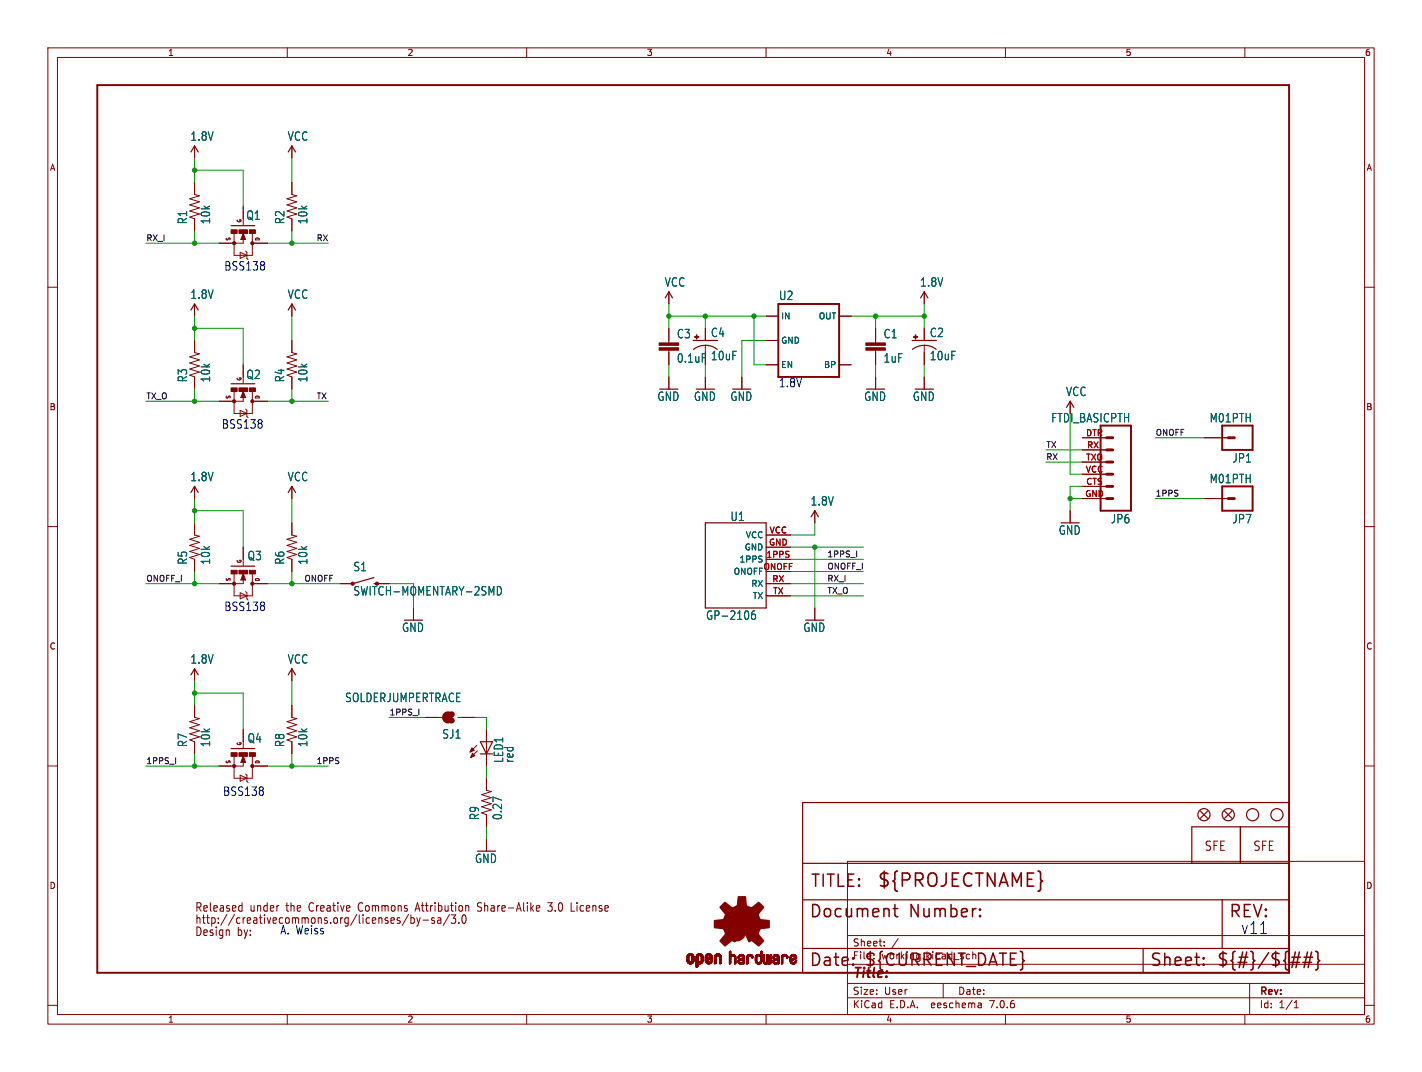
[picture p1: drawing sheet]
<svg xmlns="http://www.w3.org/2000/svg" width="297mm" height="224mm" viewBox="0 0 297 224" stroke-linecap="round" stroke-linejoin="round" font-family="sans-serif">
<defs><g id="words">
<text font-size="3.8" fill="#840000" x="183.1" y="185.7">${PROJECTNAME}</text>
<g font-size="3.5" fill="#840000">
<text x="169.2" y="185.7">TITLE:</text>
<text x="168.9" y="192.1">Document</text>
<text x="189.9" y="192.1">Number:</text>
<text x="256.5" y="192.1">REV:</text>
<text x="168.9" y="202.2">Date:</text>
<text x="180.3" y="202.2">${CURRENT_DATE}</text>
<text x="240" y="202.2">Sheet:</text>
<text x="254" y="202.2">${#}/${##}</text>
</g>
<text font-size="3.5" fill="#0000c2" x="259.1" y="195.3">v11</text>
<text font-size="2.8" fill="#840000" x="178" y="204.8">Title:</text>
<g font-size="2.7" fill="#840000">
<text x="251.5" y="178">SFE</text>
<text x="261.6" y="178">SFE</text>
</g>
<g font-size="2.5" fill="#006464">
<text x="39.7" y="29.6">1.8V</text>
<text x="60" y="29.6">VCC</text>
<text x="39.3" y="46.9" transform="rotate(-90 39.3 46.9)">R1</text>
<text x="44.1" y="46.9" transform="rotate(-90 44.1 46.9)">10k</text>
<text x="51.4" y="46.1">Q1</text>
<text x="59.6" y="46.9" transform="rotate(-90 59.6 46.9)">R2</text>
<text x="64.4" y="46.9" transform="rotate(-90 64.4 46.9)">10k</text>
<text x="39.7" y="62.6">1.8V</text>
<text x="60" y="62.6">VCC</text>
<text x="138.7" y="60.1">VCC</text>
<text x="162.6" y="62.9">U2</text>
<text x="192.1" y="60.1">1.8V</text>
<text x="141.3" y="70.9">C3</text>
<text x="148.4" y="70.6">C4</text>
<text x="184.5" y="70.9">C1</text>
<text x="194.1" y="70.6">C2</text>
<text x="141.3" y="76">0.1uF</text>
<text x="148.4" y="75.5">10uF</text>
<text x="184.5" y="76">1uF</text>
<text x="194.1" y="75.5">10uF</text>
<text x="39.3" y="80" transform="rotate(-90 39.3 80)">R3</text>
<text x="44.1" y="80" transform="rotate(-90 44.1 80)">10k</text>
<text x="51.4" y="79.4">Q2</text>
<text x="59.6" y="80" transform="rotate(-90 59.6 80)">R4</text>
<text x="64.4" y="80" transform="rotate(-90 64.4 80)">10k</text>
<text x="137.2" y="84">GND</text>
<text x="144.8" y="84">GND</text>
<text x="152.5" y="84">GND</text>
<text x="180.4" y="84">GND</text>
<text x="190.6" y="84">GND</text>
<text x="222.6" y="82.9">VCC</text>
<text x="219.5" y="88.5">FTDI_BASICPTH</text>
<text x="252.6" y="88.5">M01PTH</text>
<text x="39.7" y="100.7">1.8V</text>
<text x="60" y="100.7">VCC</text>
<text x="252.6" y="101.2">M01PTH</text>
<text x="257.3" y="96.8">JP1</text>
<text x="169.2" y="105.8">1.8V</text>
<text x="152.5" y="109">U1</text>
<text x="221" y="111.9">GND</text>
<text x="231.9" y="109.5">JP6</text>
<text x="257.3" y="109.5">JP7</text>
<text x="39.3" y="118.1" transform="rotate(-90 39.3 118.1)">R5</text>
<text x="44.1" y="118.1" transform="rotate(-90 44.1 118.1)">10k</text>
<text x="51.6" y="117.2">Q3</text>
<text x="59.6" y="118.1" transform="rotate(-90 59.6 118.1)">R6</text>
<text x="64.4" y="118.1" transform="rotate(-90 64.4 118.1)">10k</text>
<text x="73.7" y="119.5">S1</text>
<text x="147.4" y="129.7">GP-2106</text>
<text x="83.9" y="132.2">GND</text>
<text x="167.7" y="132.2">GND</text>
<text x="39.7" y="138.8">1.8V</text>
<text x="60" y="138.8">VCC</text>
<text x="72" y="146.9">SOLDERJUMPERTRACE</text>
<text x="51.6" y="155.3">Q4</text>
<text x="92.3" y="154.5">SJ1</text>
<text x="39.3" y="156.2" transform="rotate(-90 39.3 156.2)">R7</text>
<text x="44.1" y="156.2" transform="rotate(-90 44.1 156.2)">10k</text>
<text x="59.6" y="156.2" transform="rotate(-90 59.6 156.2)">R8</text>
<text x="64.4" y="156.2" transform="rotate(-90 64.4 156.2)">10k</text>
<text x="105.3" y="159.5" transform="rotate(-90 105.3 159.5)">LED1</text>
<text x="107.5" y="159.5" transform="rotate(-90 107.5 159.5)">red</text>
<text x="100.2" y="171.4" transform="rotate(-90 100.2 171.4)">R9</text>
<text x="105" y="171.4" transform="rotate(-90 105 171.4)">0.27</text>
<text x="99.1" y="180.5">GND</text>
</g>
<g font-size="2.5" fill="#0000c2">
<text x="46.7" y="56.6">BSS138</text>
<text x="162.6" y="81">1.8V</text>
<text x="46.2" y="89.7">BSS138</text>
<text x="46.7" y="127.8">BSS138</text>
<text x="46.5" y="166.4">BSS138</text>
<text x="58.4" y="195.3">A. Weiss</text>
</g>
<g font-size="2.5" fill="#840000">
<text x="73.7" y="124.6">SWITCH-MOMENTARY-2SMD</text>
<text x="40.6" y="190.7">Released</text>
<text x="52.2" y="190.7">under</text>
<text x="60" y="190.7">the</text>
<text x="64.9" y="190.7">Creative</text>
<text x="75.5" y="190.7">Commons</text>
<text x="87.7" y="190.7">Attribution</text>
<text x="100.9" y="190.7">Share-Alike</text>
<text x="115.9" y="190.7">3.0</text>
<text x="120.9" y="190.7">License</text>
<text x="40.6" y="195.8">Design</text>
<text x="40.6" y="193.2">http://creativecommons.org/licenses/by-sa/3.0</text>
<text x="49.5" y="195.8">by:</text>
</g>
<g font-size="2.1" fill="#840000">
<text x="178" y="197.9">Sheet:</text>
<text x="178" y="200.6">File:</text>
<text x="184.1" y="200.6">working.kicad_sch</text>
<text x="178" y="208">Size:</text>
<text x="184.7" y="208">User</text>
<text x="200" y="208">Date:</text>
<text x="263" y="208.2">Rev:</text>
<text x="178" y="210.8">KiCad</text>
<text x="185.7" y="210.8">E.D.A.</text>
<text x="194.6" y="210.8">eeschema</text>
<text x="207" y="210.8">7.0.6</text>
<text x="263" y="210.8">Id:</text>
<text x="267.1" y="210.8">1/1</text>
</g>
<g font-size="1.8" fill="#840000">
<text x="35" y="11.9">1</text>
<text x="85" y="11.9">2</text>
<text x="135" y="11.9">3</text>
<text x="185" y="11.9">4</text>
<text x="235" y="11.9">5</text>
<text x="285" y="11.9">6</text>
<text x="10.3" y="35.9">A</text>
<text x="285.3" y="35.9">A</text>
<text x="10.3" y="85.9">B</text>
<text x="285.3" y="85.9">B</text>
<text x="10.3" y="135.9">C</text>
<text x="285.3" y="135.9">C</text>
<text x="10.3" y="185.9">D</text>
<text x="285.3" y="185.9">D</text>
<text x="35" y="213.8">1</text>
<text x="85" y="213.8">2</text>
<text x="135" y="213.8">3</text>
<text x="185" y="213.8">4</text>
<text x="235" y="213.8">5</text>
<text x="285" y="213.8">6</text>
</g>
<g font-size="1.8" fill="#006464">
<text x="163.1" y="66.9">IN</text>
<text x="163.1" y="72">GND</text>
<text x="170.9" y="66.9">OUT</text>
<text x="163.1" y="77.1">EN</text>
<text x="172" y="77.1">BP</text>
<text x="155.7" y="112.6">VCC</text>
<text x="154.3" y="117.7">1PPS</text>
<text x="155.4" y="115.2">GND</text>
<text x="153.1" y="120.2">ONOFF</text>
<text x="156.8" y="122.8">RX</text>
<text x="157.1" y="125.3">TX</text>
</g>
<g font-size="1.8" fill="#a90000">
<text x="226.7" y="91.2">DTR</text>
<text x="227" y="93.7">RXI</text>
<text x="226.7" y="98.8">VCC</text>
<text x="226.7" y="96.3">TXO</text>
<text x="226.8" y="101.3">CTS</text>
<text x="226.6" y="103.9">GND</text>
<text x="160.6" y="111.5">VCC</text>
<text x="159.4" y="119.1">ONOFF</text>
<text x="160" y="116.6">1PPS</text>
<text x="160.5" y="114">GND</text>
<text x="161.2" y="121.7">RX</text>
<text x="161.4" y="124.2">TX</text>
</g>
<g font-size="1.7" fill="#0f0f0f">
<text x="30.5" y="50.5">RX_I</text>
<text x="66" y="50.5">RX</text>
<text x="30.5" y="83.5">TX_O</text>
<text x="66" y="83.5">TX</text>
<text x="218.4" y="93.6">TX</text>
<text x="241.3" y="91.1">ONOFF</text>
<text x="218.4" y="96.2">RX</text>
<text x="241.3" y="103.8">1PPS</text>
<text x="172.7" y="119">ONOFF_I</text>
<text x="172.7" y="116.5">1PPS_I</text>
<text x="30.5" y="121.6">ONOFF_I</text>
<text x="63.5" y="121.6">ONOFF</text>
<text x="172.7" y="121.6">RX_I</text>
<text x="172.7" y="124.1">TX_O</text>
<text x="81.3" y="149.5">1PPS_I</text>
<text x="30.5" y="159.7">1PPS_I</text>
<text x="66" y="159.7">1PPS</text>
</g>
<g font-size="1.1" fill="#840000">
<text x="50.6" y="46.6" transform="rotate(-90 50.6 46.6)">G</text>
<text x="48.3" y="50.4" transform="rotate(-90 48.3 50.4)">S</text>
<text x="54.4" y="50.4" transform="rotate(-90 54.4 50.4)">D</text>
<text x="48.3" y="83.4" transform="rotate(-90 48.3 83.4)">S</text>
<text x="50.6" y="79.7" transform="rotate(-90 50.6 79.7)">G</text>
<text x="54.4" y="83.5" transform="rotate(-90 54.4 83.5)">D</text>
<text x="50.6" y="117.8" transform="rotate(-90 50.6 117.8)">G</text>
<text x="48.3" y="121.5" transform="rotate(-90 48.3 121.5)">S</text>
<text x="54.4" y="121.6" transform="rotate(-90 54.4 121.6)">D</text>
<text x="50.6" y="155.9" transform="rotate(-90 50.6 155.9)">G</text>
<text x="48.3" y="159.6" transform="rotate(-90 48.3 159.6)">S</text>
<text x="54.4" y="159.7" transform="rotate(-90 54.4 159.7)">D</text>
</g>
</g></defs>
<g fill="none" stroke="#840000" stroke-width=".21">
<path d="M10 10h277v203.9h-277zM12 12h273v199.9h-273zM60 10v2M110 10v2M160 10v2M210 10v2M260 10v2M40.6 30.5v2.5M40.6 38.1v2.5l1.1 .3-2.1 .6 2.1 .7-2.1 .6 2.1 .6-2.1 .7 2.1 .6-2.1 .6 1 .4v2.6M61 38.1v2.5l1 .3-2.1 .6 2.1 .7-2.1 .6 2.1 .6-2.1 .7 2.1 .6-2.1 .6 1.1 .4v2.6M61 30.5v2.5M10 60h2"/>
<path d="M48.9 48.8v4.5h3.8v-4.5M50.2 52.7l1.4 .6-1.4 .7zM50.8 43.2v2.5M50.8 49.9v.9h-5.1M50.8 48.8l.5 1.2h-1zM51.3 52.5l.3 .2v1.3M52.7 50.8h3.2M285 60h2M40.6 63.5v2.5M40.6 71.1v2.6l1.1 .2-2.1 .6 2.1 .7-2.1 .6 2.1 .7-2.1 .6 2.1 .6-2.1 .7 1 .3v2.6M50.8 76.2v2.5M61 63.5v2.5"/>
<path d="M61 71.1v2.6l1 .2-2.1 .6 2.1 .7-2.1 .6 2.1 .7-2.1 .6 2.1 .6-2.1 .7 1.1 .3v2.6M139.7 61v2.5M139.7 68.6v3M139.7 73.2v3M139.7 78.7v2.6M147.3 68.6v2.5M147.3 72.1v1.6M147.3 78.7v2.6M154.9 78.7v2.6M160 66h2.6M160 71.1h2.6M160 76.2h2.6"/>
<path d="M175.3 66h2.5M175.3 76.2h2.5M182.9 68.6v3M182.9 73.2v3M182.9 78.7v2.6M193 61v2.5M193 68.6v2.5M193 72.1v4.1M193 78.7v2.6M48.9 81.8v4.6h3.8v-4.6M50.2 85.7l1.4 .7-1.4 .6zM50.8 82.9v.9h-5.1"/>
<path d="M50.8 81.8l.5 1.3h-1zM51.3 85.5l.3 .2v1.3M52.7 83.8h3.2M223.5 83.8v2.6M226.1 91.4h5M226.1 94h5M226.1 96.5h5M226.1 99.1h5M251.5 91.4h5M10 110h2M40.6 101.6v2.5M40.6 109.2v2.6l1.1 .2-2.1 .6 2.1 .7-2.1 .6 2.1 .7-2.1 .6 2.1 .6-2.1 .7 1 .3v2.6"/>
<path d="M48.9 119.9v4.6h3.8v-4.6M50.8 114.3v3.8M50.8 119.9l.5 1.3h-1zM61 101.6v2.5M61 109.2v2.6l1 .2-2.1 .6 2.1 .7-2.1 .6 2.1 .7-2.1 .6 2.1 .6-2.1 .7 1.1 .3v2.6M160 116.8h5.1M160 114.3h5.1M160 119.4h5.1M160 111.8h5.1M170.2 106.7v2.5M223.5 106.7v2.5M226.1 104.1h5"/>
<path d="M226.1 101.6h5M251.5 104.1h5M285 110h2M40.6 139.7v2.5M50.2 123.8l1.4 .7-1.4 .6zM50.8 121v.9h-5.1M51.3 123.6l.3 .2v1.3M52.7 121.9h3.2M61 139.7v2.5M71.1 121.9h2.6M86.4 127v2.5M160 121.9h5.1"/>
<path d="M160 124.5h5.1M170.2 127v2.5M10 160h2M40.6 147.3v2.6l1.1 .2-2.1 .6 2.1 .7-2.1 .6 2.1 .7-2.1 .6 2.1 .6-2.1 .7 1 .3v2.6M48.9 158v4.6h3.8v-4.6M50.8 152.4v3.8M50.8 159.1v.9h-5.1M50.8 158l.5 1.3h-1zM61 147.3v2.6l1 .2-2.1 .6 2.1 .7-2.1 .6 2.1 .7-2.1 .6 2.1 .6-2.1 .7 1.1 .3v2.6M88.9 149.9h3.4M95.6 149.9h3.5M99.6 155.7l-1.4 1.4"/>
<path d="M99.7 156.8l-1.4 1.4M101.6 152.4v7.6M285 160h2M50.2 161.9l1.4 .7-1.4 .6zM51.3 161.7l.3 .2v1.3l.2 .2M52.7 160h3.2M101.6 162.6v2.5l1 .3-2 .6 2 .6-2 .7 2 .6-2 .6 2 .7-2 .6 1 .4v2.5M101.6 175.3v2.5M177 179.9h108v32h-108zM50.1 189.2h.5M50.6 188.6v1.7M50.6 190.3h-.5"/>
<path d="M85.3 191l-1.3 2.3M85.8 191.1v1.8M85.8 191.8l.5-.1 .2 .3-.1 .8h-.6M86.8 189.8h.8M87 191.7l.4 1.2M87.2 188.6l-.5 1.7M87.4 192.9l-.4 .6M87.8 191.7l-.4 1.2M88.3 192.2h1.2M90.7 191.8l-.3-.1-.3 .2 .1 .3 .5 .2v.4h-.6M91.4 191.8h.6l.1 1.1M92.1 192.1l-.5 .1-.2 .3 .2 .4 .5-.1"/>
<path d="M93.9 191l-1.3 2.3M95.2 191.1l-.5 .7 .4 .1v.8l-.2 .2h-.4l-.3-.2M95.8 192.7v.2M96.5 191.4v.8l.1 .5 .2 .2 .3-.1 .2-.3v-1.1M99.7 190.3h.6M100.4 188.6h-.4l-.3 .3 .2 .4 .4 .2M112.5 189.2l.2 .4-.7 .1M112.7 190.3h-.2M114.4 190.2l.2 .1h.6M114.4 188.6h.9l-.5 .6 .4 .1M119.3 190.3h.7M177 195.4h108"/>
<path d="M184.7 197.5v.1M184.7 196.7v.1M187.6 196l-1.3 2M10 210h2M60 211.9v2M110 211.9v2M160 211.9v2M177 208.4h108M177 205.4h108M177 201.4h108M197 205.4v3M204.9 209.6l.1 .9"/>
<path d="M205 210.4l-.2 .1M205 209.9h-.2M210 211.9v2M260 211.9v2M261 205.4v6.5M270.3 210.5h.9M270.3 209.4l.4-.4v1.5M285 210h2"/>
</g>
<g fill="none" stroke="#840000" stroke-width=".25">
<path d="M39.9 31.8l.7-1.3 .8 1.3M60.2 31.8l.8-1.3 .7 1.3M48.3 47.1h4.9M39.9 64.8l.7-1.3 .8 1.3M60.2 64.8l.8-1.3 .7 1.3M138.9 62.2l.8-1.2 .8 1.2M144.8 71.1h5.1M147.3 72.1a4.1 4.1 0 0 0-2.4 .9M147.3 72.1a4.1 4.1 0 0 1 2.5 .9M190.5 71.1h5.1M192.3 62.2l.7-1.2 .8 1.2M193 72.1a4.1 4.1 0 0 0-2.4 .9"/>
<path d="M193 72.1a4.1 4.1 0 0 1 2.5 .9M48.3 80.2h4.9M222.8 85.1l.7-1.3 .8 1.3M39.9 102.9l.7-1.3 .8 1.3M48.3 118.3h4.9M60.2 102.9l.8-1.3 .7 1.3M147.3 109.2h12.7v17.8h-12.7zM169.4 108l.8-1.3 .7 1.3M78.1 120.7l-4.4 1.2M39.9 141l.7-1.3 .8 1.3M48.3 156.4h4.9M60.2 141l.8-1.3 .7 1.3"/>
<path d="M100.3 157.5h2.6M100.3 154.9h2.6l-1.3 2.6zM167.6 167.6h101.6v35.6h-101.6zM250.7 169.4l1.5 1.5M252.2 169.4l-1.5 1.5M255.8 169.4l1.5 1.5M257.3 169.4l-1.5 1.5M259.1 172.7v7.6M269.2 172.7h-20.3v7.6M167.6 180.3h101.6M167.6 198.1h101.6M167.6 188h101.6"/>
<path d="M238.8 198.1v5.1M255.3 188v10.1"/>
<circle cx="251.5" cy="170.2" r="1.27"/>
<circle cx="256.5" cy="170.2" r="1.27"/>
<circle cx="261.6" cy="170.2" r="1.27"/>
<circle cx="266.7" cy="170.2" r="1.27"/>
</g>
<g fill="#840000" stroke="#840000" stroke-width=".21">
<path d="M98.6 156.2l.5 .5-.9 .4z"/>
<path d="M98.7 157.4l.5 .5-.9 .3z"/>
<path d="M48.3 157.2h1.2v.8h-1.2z"/>
<path d="M49.9 157.2h1.8v.8h-1.8z"/>
<path d="M52.1 157.2h1.2v.8h-1.2z"/>
<path d="M137.7 72.6h4v.6h-4z"/>
<path d="M137.7 71.6h4v.5h-4z"/>
<path d="M48.3 48h1.2v.8h-1.2z"/>
<path d="M49.9 48h1.8v.8h-1.8z"/>
<path d="M52.1 48h1.2v.8h-1.2z"/>
<path d="M143.5 200.7h.4z"/>
<path d="M143.5 200.6l.4 .1z"/>
<path d="M143.5 200.6h.4z"/>
<path d="M143.5 200.5l.4 .1z"/>
<path d="M143.5 200.5h.4z"/>
<path d="M143.5 200.4l.4 .1z"/>
<path d="M143.5 200.4h.4z"/>
<path d="M143.5 200.3l.4 .1z"/>
<path d="M143.5 200.3h.4z"/>
<path d="M143.5 200.2l.4 .1z"/>
<path d="M143.5 200.2h.4z"/>
<path d="M143.5 200.1l.4 .1z"/>
<path d="M143.5 200.1h.4z"/>
<path d="M143.5 200l.4 .1z"/>
<path d="M143.5 200h.4z"/>
<path d="M143.5 199.9l.4 .1z"/>
<path d="M143.5 199.9h.4z"/>
<path d="M143.5 199.8l.4 .1z"/>
<path d="M143.5 199.8h.4z"/>
<path d="M143.5 200.8h.5z"/>
<path d="M143.5 200.8h.4z"/>
<path d="M143.5 200.7l.4 .1z"/>
<path d="M143.5 199.7l.4 .1z"/>
<path d="M143.5 200.9h.5z"/>
<path d="M143.5 200.8l.5 .1z"/>
<path d="M143.5 199.7h.4z"/>
<path d="M143.5 199.7h.5z"/>
<path d="M143.5 200.9h.6z"/>
<path d="M143.5 199.6l.6 .1z"/>
<path d="M143.6 200.9l.5 .1z"/>
<path d="M143.6 199.6h.5z"/>
<path d="M143.6 201h1.3z"/>
<path d="M143.6 201h.6z"/>
<path d="M143.6 199.6h1.2z"/>
<path d="M143.6 201h1.2z"/>
<path d="M143.6 199.5l1.2 .1z"/>
<path d="M143.6 201l1.2 .1z"/>
<path d="M143.6 199.5h1.2z"/>
<path d="M143.6 201.1h1.2z"/>
<path d="M143.7 201.1h1.1z"/>
<path d="M143.7 199.5h1.1z"/>
<path d="M143.7 201.1h1z"/>
<path d="M143.7 199.4l1 .1z"/>
<path d="M143.7 201.1l1 .1z"/>
<path d="M143.7 199.4h1z"/>
<path d="M143.7 201.2h1z"/>
<path d="M143.8 201.2h.9z"/>
<path d="M143.8 199.4h.9z"/>
<path d="M143.8 201.2h.8z"/>
<path d="M143.8 199.4h.8z"/>
<path d="M143.8 199.3l.8 .1z"/>
<path d="M143.8 199.3h.8z"/>
<path d="M143.8 201.2l.8 .1z"/>
<path d="M143.8 201.3h.8z"/>
<path d="M143.9 199.3h.7z"/>
<path d="M143.9 201.3h.7z"/>
<path d="M143.9 201.3h.6z"/>
<path d="M143.9 199.3h.6z"/>
<path d="M144 199.3h.4z"/>
<path d="M144 201.3h.4z"/>
<path d="M144 199.2l.4 .1z"/>
<path d="M144.1 199.2h.3z"/>
<path d="M144.1 201.3l.2 .1z"/>
<path d="M144.1 201.4h.2z"/>
<path d="M144.1 199.2h.2z"/>
<path d="M144.3 199.6h.6z"/>
<path d="M144.3 201h.6z"/>
<path d="M144.3 200.9l.6 .1z"/>
<path d="M144.3 200.9h.6z"/>
<path d="M144.3 199.6l.6 .1z"/>
<path d="M144.4 200.9h.5z"/>
<path d="M144.4 199.7h.5z"/>
<path d="M144.5 200.8l.4 .1z"/>
<path d="M144.5 199.7h.4z"/>
<path d="M144.5 200.8h.4z"/>
<path d="M144.5 199.7l.4 .1z"/>
<path d="M144.5 199.8h.4z"/>
<path d="M144.5 200.7l.4 .1z"/>
<path d="M144.5 200.7h.4z"/>
<path d="M144.5 199.9h.4z"/>
<path d="M144.5 199.8l.4 .1z"/>
<path d="M144.5 200.6l.4 .1z"/>
<path d="M144.5 200.6h.4z"/>
<path d="M144.5 200.5l.4 .1z"/>
<path d="M144.5 200.5h.4z"/>
<path d="M144.5 200.4l.4 .1z"/>
<path d="M144.5 200.4h.4z"/>
<path d="M144.5 200.3l.4 .1z"/>
<path d="M144.5 200.3h.4z"/>
<path d="M144.5 200.2l.4 .1z"/>
<path d="M144.5 200.2h.4z"/>
<path d="M144.5 200.1l.4 .1z"/>
<path d="M144.5 200.1h.4z"/>
<path d="M144.5 200l.4 .1z"/>
<path d="M144.5 200h.4z"/>
<path d="M144.5 199.9l.4 .1z"/>
<path d="M145.4 202h.2z"/>
<path d="M145.4 202h.3z"/>
<path d="M145.4 201.9l.3 .1z"/>
<path d="M145.4 201.9h.3z"/>
<path d="M145.4 201.9h.4z"/>
<path d="M145.4 201.8l.4 .1z"/>
<path d="M145.4 201.8h.4z"/>
<path d="M145.4 201.7l.4 .1z"/>
<path d="M145.4 201.7h.4z"/>
<path d="M145.4 201.6l.4 .1z"/>
<path d="M145.4 201.6h.4z"/>
<path d="M145.4 201.5l.4 .1z"/>
<path d="M145.4 201.5h.4z"/>
<path d="M145.4 201.4l.4 .1z"/>
<path d="M145.4 201.4h.4z"/>
<path d="M145.4 201.3l.4 .1z"/>
<path d="M145.4 201.3h.4z"/>
<path d="M145.4 201.3h1z"/>
<path d="M145.4 201.3h1.1z"/>
<path d="M145.4 201.2l1.1 .1z"/>
<path d="M145.4 201.2h1.1z"/>
<path d="M145.4 201.2h1.2z"/>
<path d="M145.4 201.1l1.2 .1z"/>
<path d="M145.4 201.1h1.2z"/>
<path d="M145.4 201.1h1.3z"/>
<path d="M145.4 201l1.3 .1z"/>
<path d="M145.4 201h1.3z"/>
<path d="M145.4 201h1.4z"/>
<path d="M145.4 201h.7z"/>
<path d="M145.4 200.9l.6 .1z"/>
<path d="M145.4 200.9h.6z"/>
<path d="M145.4 200.9h.5z"/>
<path d="M145.4 200.8l.5 .1z"/>
<path d="M145.4 200.8h.5z"/>
<path d="M145.4 200.8h.4z"/>
<path d="M145.4 200.7l.4 .1z"/>
<path d="M145.4 200.7h.4z"/>
<path d="M145.4 200.6l.4 .1z"/>
<path d="M145.4 200.6h.4z"/>
<path d="M145.4 200.5l.4 .1z"/>
<path d="M145.4 200.5h.4z"/>
<path d="M145.4 200.4l.4 .1z"/>
<path d="M145.4 200.4h.4z"/>
<path d="M145.4 200.3l.4 .1z"/>
<path d="M145.4 200.3h.4z"/>
<path d="M145.4 200.2l.4 .1z"/>
<path d="M145.4 200.2h.4z"/>
<path d="M145.4 200.1l.4 .1z"/>
<path d="M145.4 200.1h.4z"/>
<path d="M145.4 200l.4 .1z"/>
<path d="M145.4 200h.4z"/>
<path d="M145.4 199.9l.4 .1z"/>
<path d="M145.4 199.9h.4z"/>
<path d="M145.4 199.8l.4 .1z"/>
<path d="M145.4 199.8h.4z"/>
<path d="M145.4 199.8h.5z"/>
<path d="M145.4 202h.1z"/>
<path d="M145.4 199.7l.5 .1z"/>
<path d="M145.4 199.7h.5z"/>
<path d="M145.4 199.7h.6z"/>
<path d="M145.5 199.7h.5z"/>
<path d="M145.5 199.6l.5 .1z"/>
<path d="M145.5 199.6h.5z"/>
<path d="M145.5 199.6h1.3z"/>
<path d="M145.5 199.6h1.2z"/>
<path d="M145.5 199.5l1.2 .1z"/>
<path d="M145.5 199.5h1.2z"/>
<path d="M145.6 199.5h1.1z"/>
<path d="M145.6 199.4l1.1 .1z"/>
<path d="M145.6 199.4h1z"/>
<path d="M145.7 199.4h.9z"/>
<path d="M145.7 199.3l.8 .1z"/>
<path d="M145.7 199.3h.8z"/>
<path d="M145.8 199.3h.7z"/>
<path d="M145.8 199.3h.6z"/>
<path d="M145.9 201.3h.5z"/>
<path d="M145.9 199.3h.5z"/>
<path d="M145.9 201.3h.4z"/>
<path d="M145.9 199.3h.4z"/>
<path d="M145.9 199.2l.4 .1z"/>
<path d="M146 201.3h.3z"/>
<path d="M146 199.2h.3z"/>
<path d="M146 201.3l.3 .1z"/>
<path d="M146 199.2h.2z"/>
<path d="M146 201.4h.2z"/>
<path d="M146.2 199.6h.6z"/>
<path d="M146.2 201h.6z"/>
<path d="M146.2 200.9l.6 .1z"/>
<path d="M146.3 200.9h.5z"/>
<path d="M146.3 199.6l.5 .1z"/>
<path d="M146.3 199.7h.5z"/>
<path d="M146.4 200.9h.4z"/>
<path d="M146.4 199.7h.4z"/>
<path d="M146.4 200.8l.4 .1z"/>
<path d="M146.4 200.8h.4z"/>
<path d="M146.4 199.7l.4 .1z"/>
<path d="M146.4 199.8h.4z"/>
<path d="M146.4 200.8h.5z"/>
<path d="M146.4 199.8h.5z"/>
<path d="M146.5 200.7l.4 .1z"/>
<path d="M146.5 200.7h.4z"/>
<path d="M146.5 199.8l.4 .1z"/>
<path d="M146.5 199.8h.4z"/>
<path d="M146.5 199.9h.4z"/>
<path d="M146.5 200.6l.4 .1z"/>
<path d="M146.5 200.6h.4z"/>
<path d="M146.5 200.5l.4 .1z"/>
<path d="M146.5 200.5h.4z"/>
<path d="M146.5 200.4l.4 .1z"/>
<path d="M146.5 200.4h.4z"/>
<path d="M146.5 200.3l.4 .1z"/>
<path d="M146.5 200.3h.4z"/>
<path d="M146.5 200.2l.4 .1z"/>
<path d="M146.5 200.2h.4z"/>
<path d="M146.5 200.1l.4 .1z"/>
<path d="M146.5 200.1h.4z"/>
<path d="M146.5 200l.4 .1z"/>
<path d="M146.5 200h.4z"/>
<path d="M146.5 199.9l.4 .1z"/>
<path d="M147.3 200.8h.4z"/>
<path d="M147.3 200.7l.4 .1z"/>
<path d="M147.3 200.7h.4z"/>
<path d="M147.3 200.6l.4 .1z"/>
<path d="M147.3 200.6h.4z"/>
<path d="M147.3 200.6h.5z"/>
<path d="M147.3 200.6h.6z"/>
<path d="M147.3 200.5l.6 .1z"/>
<path d="M147.3 200.5h.6z"/>
<path d="M147.3 200.5h.7z"/>
<path d="M147.3 200.5h.8z"/>
<path d="M147.3 200.4l.8 .1z"/>
<path d="M147.3 200.4h.9z"/>
<path d="M147.3 200.4h1z"/>
<path d="M147.3 200.3l1 .1z"/>
<path d="M147.3 200.3h1.1z"/>
<path d="M147.3 200.3h1.2z"/>
<path d="M147.3 200.2l1.3 .1z"/>
<path d="M147.3 200.2h1.3z"/>
<path d="M147.3 200.2h1.4z"/>
<path d="M147.3 200.2h.4z"/>
<path d="M147.3 200.1l.4 .1z"/>
<path d="M147.3 200.1h.4z"/>
<path d="M147.3 200l.4 .1z"/>
<path d="M147.3 200h.4z"/>
<path d="M147.3 199.9l.4 .1z"/>
<path d="M147.3 199.9h.4z"/>
<path d="M147.3 199.8l.4 .1z"/>
<path d="M147.3 199.8h.4z"/>
<path d="M147.3 200.9h.5z"/>
<path d="M147.3 200.8l.5 .1z"/>
<path d="M147.3 200.8h.5z"/>
<path d="M147.3 199.8h.5z"/>
<path d="M147.3 199.7l.5 .1z"/>
<path d="M147.3 199.7h.5z"/>
<path d="M147.4 200.9h.5z"/>
<path d="M147.4 199.7h.4z"/>
<path d="M147.4 199.7h.5z"/>
<path d="M147.4 200.9l.5 .1z"/>
<path d="M147.4 199.6l.5 .1z"/>
<path d="M147.4 199.6h.5z"/>
<path d="M147.4 201h1.3z"/>
<path d="M147.4 201h.6z"/>
<path d="M147.4 199.6h.6z"/>
<path d="M147.4 199.6h1.3z"/>
<path d="M147.4 201h1.2z"/>
<path d="M147.4 199.5l1.3 .1z"/>
<path d="M147.4 199.5h1.2z"/>
<path d="M147.4 201l1.2 .1z"/>
<path d="M147.5 201.1h1.1z"/>
<path d="M147.5 199.5h1.1z"/>
<path d="M147.5 199.4l1.1 .1z"/>
<path d="M147.5 201.1h1z"/>
<path d="M147.5 201.1l1 .1z"/>
<path d="M147.5 199.4h1.1z"/>
<path d="M147.5 201.2h1z"/>
<path d="M147.5 199.4h1z"/>
<path d="M147.6 201.2h.9z"/>
<path d="M147.6 199.4h.9z"/>
<path d="M147.6 201.2h.8z"/>
<path d="M147.6 199.3l.8 .1z"/>
<path d="M147.6 201.2l.8 .1z"/>
<path d="M147.6 199.3h.8z"/>
<path d="M147.7 201.3h.7z"/>
<path d="M147.7 199.3h.7z"/>
<path d="M147.7 199.3h.6z"/>
<path d="M147.7 201.3h.6z"/>
<path d="M147.8 199.3h.5z"/>
<path d="M147.8 201.3h.5z"/>
<path d="M147.8 200.2h.9z"/>
<path d="M147.8 200.1l.9 .1z"/>
<path d="M147.8 199.3h.4z"/>
<path d="M147.8 201.3h.4z"/>
<path d="M147.8 200.1h.9z"/>
<path d="M147.9 199.2l.3 .1z"/>
<path d="M147.9 201.3h.3z"/>
<path d="M147.9 201.3l.3 .1z"/>
<path d="M147.9 200.1h.8z"/>
<path d="M147.9 199.2h.3z"/>
<path d="M147.9 201.4h.2z"/>
<path d="M147.9 199.2h.2z"/>
<path d="M148 200.1h.7z"/>
<path d="M148.1 200l.6 .1z"/>
<path d="M148.1 200h.6z"/>
<path d="M148.1 199.6h.6z"/>
<path d="M148.1 201h.6z"/>
<path d="M148.2 200.9l.5 .1z"/>
<path d="M148.2 200h.5z"/>
<path d="M148.2 200.9h.5z"/>
<path d="M148.2 199.6l.5 .1z"/>
<path d="M148.2 199.7h.5z"/>
<path d="M148.3 200.9h.4z"/>
<path d="M148.3 199.7h.4z"/>
<path d="M148.3 200h.4z"/>
<path d="M148.3 199.7l.4 .1z"/>
<path d="M148.3 200.8l.4 .1z"/>
<path d="M148.3 199.8h.4z"/>
<path d="M148.3 200.8h.4z"/>
<path d="M148.3 199.9l.4 .1z"/>
<path d="M148.3 199.9h.4z"/>
<path d="M148.3 199.8l.4 .1z"/>
<path d="M148.4 200.7l.3 .1z"/>
<path d="M148.4 200.7h.3z"/>
<path d="M148.4 200.6l.3 .1z"/>
<path d="M148.4 200.6h.3z"/>
<path d="M148.4 200.5l.3 .1z"/>
<path d="M148.5 200.5h.2z"/>
<path d="M148.6 200.5h.1z"/>
<path d="M149.2 201.3h.3z"/>
<path d="M149.2 201.2l.3 .1z"/>
<path d="M149.2 201.2h.3z"/>
<path d="M149.2 201.2h.4z"/>
<path d="M149.2 201.1l.4 .1z"/>
<path d="M149.2 201.1h.4z"/>
<path d="M149.2 201l.4 .1z"/>
<path d="M149.2 201h.4z"/>
<path d="M149.2 200.9l.4 .1z"/>
<path d="M149.2 200.9h.4z"/>
<path d="M149.2 200.8l.4 .1z"/>
<path d="M149.2 200.8h.4z"/>
<path d="M149.2 200.7l.4 .1z"/>
<path d="M149.2 200.7h.4z"/>
<path d="M149.2 200.6l.4 .1z"/>
<path d="M149.2 200.6h.4z"/>
<path d="M149.2 200.5l.4 .1z"/>
<path d="M149.2 200.5h.4z"/>
<path d="M149.2 200.4l.4 .1z"/>
<path d="M149.2 200.4h.4z"/>
<path d="M149.2 200.3l.4 .1z"/>
<path d="M149.2 200.3h.4z"/>
<path d="M149.2 200.2l.4 .1z"/>
<path d="M149.2 200.2h.4z"/>
<path d="M149.2 200.1l.4 .1z"/>
<path d="M149.2 200.1h.4z"/>
<path d="M149.2 200l.4 .1z"/>
<path d="M149.2 200h.4z"/>
<path d="M149.2 199.9l.4 .1z"/>
<path d="M149.2 199.9h.4z"/>
<path d="M149.2 199.8l.4 .1z"/>
<path d="M149.2 201.3h.2z"/>
<path d="M149.2 199.8h.4z"/>
<path d="M149.2 199.8h.5z"/>
<path d="M149.3 199.7l.4 .1z"/>
<path d="M149.3 199.7h.4z"/>
<path d="M149.3 199.7h.5z"/>
<path d="M149.3 199.6l.5 .1z"/>
<path d="M149.3 199.6h.5z"/>
<path d="M149.3 199.6h.6z"/>
<path d="M149.3 199.6h1.3z"/>
<path d="M149.3 199.5l1.3 .1z"/>
<path d="M149.3 199.5h1.3z"/>
<path d="M149.3 199.5h1.2z"/>
<path d="M149.4 199.5h1.1z"/>
<path d="M149.4 199.4l1.1 .1z"/>
<path d="M149.4 199.4h1.1z"/>
<path d="M149.5 199.4h.9z"/>
<path d="M149.5 199.3l.9 .1z"/>
<path d="M149.5 199.3h.8z"/>
<path d="M149.6 199.3h.7z"/>
<path d="M149.6 199.3h.6z"/>
<path d="M149.7 199.3h.5z"/>
<path d="M149.8 199.2l.3 .1z"/>
<path d="M149.8 199.2h.3z"/>
<path d="M149.9 199.2h.2z"/>
<path d="M150 199.6h.6z"/>
<path d="M150.1 199.6h.5z"/>
<path d="M150.1 199.6l.5 .1z"/>
<path d="M150.1 199.7h.5z"/>
<path d="M150.2 199.7h.4z"/>
<path d="M150.2 199.7l.5 .1z"/>
<path d="M150.2 199.7h.5z"/>
<path d="M150.2 199.8h.5z"/>
<path d="M150.3 199.8h.4z"/>
<path d="M150.3 199.8l.4 .1z"/>
<path d="M150.3 201.3h.3z"/>
<path d="M150.3 201.2l.3 .1z"/>
<path d="M150.3 201.2h.3z"/>
<path d="M150.3 201.2h.4z"/>
<path d="M150.3 201.1l.4 .1z"/>
<path d="M150.3 201.1h.4z"/>
<path d="M150.3 201l.4 .1z"/>
<path d="M150.3 201h.4z"/>
<path d="M150.3 200.9l.4 .1z"/>
<path d="M150.3 200.9h.4z"/>
<path d="M150.3 200.8l.4 .1z"/>
<path d="M150.3 200.8h.4z"/>
<path d="M150.3 200.7l.4 .1z"/>
<path d="M150.3 200.7h.4z"/>
<path d="M150.3 200.6l.4 .1z"/>
<path d="M150.3 200.6h.4z"/>
<path d="M150.3 200.5l.4 .1z"/>
<path d="M150.3 200.5h.4z"/>
<path d="M150.3 200.4l.4 .1z"/>
<path d="M150.3 200.4h.4z"/>
<path d="M150.3 200.3l.4 .1z"/>
<path d="M150.3 200.3h.4z"/>
<path d="M150.3 200.2l.4 .1z"/>
<path d="M150.3 200.2h.4z"/>
<path d="M150.3 200.1l.4 .1z"/>
<path d="M150.3 200.1h.4z"/>
<path d="M150.3 200l.4 .1z"/>
<path d="M150.3 200h.4z"/>
<path d="M150.3 199.9l.4 .1z"/>
<path d="M150.3 199.9h.4z"/>
<path d="M150.3 201.3h.2z"/>
<path d="M152.3 201.3h.2z"/>
<path d="M152.3 198.9h.3z"/>
<path d="M152.3 201.3h.3z"/>
<path d="M152.3 201.2l.3 .1z"/>
<path d="M152.3 201.2h.3z"/>
<path d="M152.3 201.1l.3 .1z"/>
<path d="M152.3 201.1h.3z"/>
<path d="M152.3 201l.3 .1z"/>
<path d="M152.3 201h.3z"/>
<path d="M152.3 200.9l.3 .1z"/>
<path d="M152.3 200.9h.3z"/>
<path d="M152.3 200.8l.3 .1z"/>
<path d="M152.3 200.8h.3z"/>
<path d="M152.3 200.7l.3 .1z"/>
<path d="M152.3 200.7h.3z"/>
<path d="M152.3 200.6l.3 .1z"/>
<path d="M152.3 200.6h.3z"/>
<path d="M152.3 200.5l.3 .1z"/>
<path d="M152.3 200.5h.3z"/>
<path d="M152.3 200.4l.3 .1z"/>
<path d="M152.3 200.4h.3z"/>
<path d="M152.3 200.3l.3 .1z"/>
<path d="M152.3 200.3h.3z"/>
<path d="M152.3 200.2l.3 .1z"/>
<path d="M152.3 200.2h.3z"/>
<path d="M152.3 200.1l.3 .1z"/>
<path d="M152.3 200.1h.3z"/>
<path d="M152.3 200l.3 .1z"/>
<path d="M152.3 200h.3z"/>
<path d="M152.3 199.9l.3 .1z"/>
<path d="M152.3 199.9h.3z"/>
<path d="M152.3 199.9h.4z"/>
<path d="M152.3 199.8l.4 .1z"/>
<path d="M152.3 199.8h.4z"/>
<path d="M152.3 199.7l.5 .1z"/>
<path d="M152.3 199.7h.5z"/>
<path d="M152.3 199.7h.6z"/>
<path d="M152.3 199.6l.7 .1z"/>
<path d="M152.3 199.6h1.3z"/>
<path d="M152.3 199.6h1.2z"/>
<path d="M152.3 199.5l1.2 .1z"/>
<path d="M152.3 199.5h1.2z"/>
<path d="M152.3 199.5h1.1z"/>
<path d="M152.3 199.4l1.1 .1z"/>
<path d="M152.3 199.4h1z"/>
<path d="M152.3 199.4h.3z"/>
<path d="M152.3 199.3l.3 .1z"/>
<path d="M152.3 199.3h.3z"/>
<path d="M152.3 199.2l.3 .1z"/>
<path d="M152.3 199.2h.3z"/>
<path d="M152.3 199.1l.3 .1z"/>
<path d="M152.3 199.1h.3z"/>
<path d="M152.3 199l.3 .1z"/>
<path d="M152.3 199h.3z"/>
<path d="M152.3 198.9l.3 .1z"/>
<path d="M152.3 198.8l.3 .1z"/>
<path d="M152.3 198.8h.3z"/>
<path d="M152.4 198.8h.2z"/>
<path d="M152.4 198.7l.2 .1z"/>
<path d="M152.4 198.7h.2z"/>
<path d="M152.5 198.7h.1z"/>
<path d="M152.7 199.4h.6z"/>
<path d="M152.8 199.4h.5z"/>
<path d="M152.8 199.4h.4z"/>
<path d="M153.1 199.6l.5 .1z"/>
<path d="M153.1 199.7h.5z"/>
<path d="M153.2 199.7h.4z"/>
<path d="M153.3 199.7h.3z"/>
<path d="M153.3 199.7l.3 .1z"/>
<path d="M153.3 199.8h.4z"/>
<path d="M153.3 199.8l.4 .1z"/>
<path d="M153.4 199.9h.3z"/>
<path d="M153.4 200h.3z"/>
<path d="M153.4 199.9l.3 .1z"/>
<path d="M153.4 201.3h.1z"/>
<path d="M153.4 201.3h.2z"/>
<path d="M153.4 201.3h.3z"/>
<path d="M153.4 201.2l.3 .1z"/>
<path d="M153.4 201.2h.3z"/>
<path d="M153.4 201.1l.3 .1z"/>
<path d="M153.4 201.1h.3z"/>
<path d="M153.4 201l.3 .1z"/>
<path d="M153.4 201h.3z"/>
<path d="M153.4 200.9l.3 .1z"/>
<path d="M153.4 200.9h.3z"/>
<path d="M153.4 200.8l.3 .1z"/>
<path d="M153.4 200.8h.3z"/>
<path d="M153.4 200.7l.3 .1z"/>
<path d="M153.4 200.7h.3z"/>
<path d="M153.4 200.6l.3 .1z"/>
<path d="M153.4 200.6h.3z"/>
<path d="M153.4 200.5l.3 .1z"/>
<path d="M153.4 200.5h.3z"/>
<path d="M153.4 200.4l.3 .1z"/>
<path d="M153.4 200.4h.3z"/>
<path d="M153.4 200.3l.3 .1z"/>
<path d="M153.4 200.3h.3z"/>
<path d="M153.4 200.2l.3 .1z"/>
<path d="M153.4 200.2h.3z"/>
<path d="M153.4 200.1l.3 .1z"/>
<path d="M153.4 200.1h.3z"/>
<path d="M153.4 200l.3 .1z"/>
<path d="M154.1 200.9h.4z"/>
<path d="M154.1 200.9h.3z"/>
<path d="M154.1 200.8l.3 .1z"/>
<path d="M154.1 200.8h.3z"/>
<path d="M154.1 200.8h.4z"/>
<path d="M154.1 200.1h.2z"/>
<path d="M154.1 200.1h.3z"/>
<path d="M154.1 200l.3 .1z"/>
<path d="M154.1 200h.3z"/>
<path d="M154.2 201h.3z"/>
<path d="M154.2 200.9l.3 .1z"/>
<path d="M154.2 200.9h.3z"/>
<path d="M154.2 200.7l.3 .1z"/>
<path d="M154.2 200.7h.3z"/>
<path d="M154.2 200.1h.1z"/>
<path d="M154.2 200h.2z"/>
<path d="M154.2 199.9l.2 .1z"/>
<path d="M154.2 199.9h.2z"/>
<path d="M154.2 200.6l.4 .1z"/>
<path d="M154.2 199.9h.3z"/>
<path d="M154.2 199.8l.3 .1z"/>
<path d="M154.2 201.1h.4z"/>
<path d="M154.2 201l.4 .1z"/>
<path d="M154.2 200.6h.4z"/>
<path d="M154.2 200.6h.5z"/>
<path d="M154.2 199.8h.3z"/>
<path d="M154.2 201.1h.8z"/>
<path d="M154.2 201.1h.5z"/>
<path d="M154.2 199.8h.4z"/>
<path d="M154.2 200.6h.6z"/>
<path d="M154.2 199.7l.4 .1z"/>
<path d="M154.2 199.7h.4z"/>
<path d="M154.2 200.5l.6 .1z"/>
<path d="M154.2 201.1l.8 .1z"/>
<path d="M154.2 200.5h.6z"/>
<path d="M154.3 201.2h.7z"/>
<path d="M154.3 200.5h.6z"/>
<path d="M154.3 199.7h.3z"/>
<path d="M154.3 199.7h.4z"/>
<path d="M154.3 199.7h.5z"/>
<path d="M154.3 199.6l.5 .1z"/>
<path d="M154.3 199.6h1.1z"/>
<path d="M154.3 200.5h.7z"/>
<path d="M154.3 201.2l.7 .1z"/>
<path d="M154.3 199.6h1z"/>
<path d="M154.3 201.3h.7z"/>
<path d="M154.3 200.4l.8 .1z"/>
<path d="M154.4 201.3h.6z"/>
<path d="M154.4 200.4h.7z"/>
<path d="M154.4 199.5l.9 .1z"/>
<path d="M154.4 199.5h.9z"/>
<path d="M154.4 200.4h1.1z"/>
<path d="M154.4 199.5h.8z"/>
<path d="M154.5 199.5h.7z"/>
<path d="M154.5 200.4h1z"/>
<path d="M154.5 201.3h.5z"/>
<path d="M154.5 199.4l.7 .1z"/>
<path d="M154.5 201.3l.5 .1z"/>
<path d="M154.5 199.4h.6z"/>
<path d="M154.5 201.4h.5z"/>
<path d="M154.5 200.3l1 .1z"/>
<path d="M154.6 201.4h.4z"/>
<path d="M154.6 200.3h.9z"/>
<path d="M154.6 199.4h.5z"/>
<path d="M154.6 199.4h.4z"/>
<path d="M154.7 200.3h.8z"/>
<path d="M154.8 201.1h.2z"/>
<path d="M154.8 200.2l.7 .1z"/>
<path d="M154.8 200.2h.7z"/>
<path d="M154.8 199.4h.1z"/>
<path d="M154.9 199.6l.5 .1z"/>
<path d="M154.9 200.2h.6z"/>
<path d="M154.9 199.7h.5z"/>
<path d="M155 200.2h.5z"/>
<path d="M155 199.7h.4z"/>
<path d="M155 200.1l.5 .1z"/>
<path d="M155 200.1h.5z"/>
<path d="M155.1 199.7h.3z"/>
<path d="M155.1 200.1h.4z"/>
<path d="M155.1 199.7l.3 .1z"/>
<path d="M155.1 199.8h.3z"/>
<path d="M155.1 199.8h.4z"/>
<path d="M155.2 200.4h.3z"/>
<path d="M155.2 200.1h.3z"/>
<path d="M155.2 199.8h.3z"/>
<path d="M155.2 199.9h.3z"/>
<path d="M155.2 199.8l.3 .1z"/>
<path d="M155.2 200l.3 .1z"/>
<path d="M155.2 200.5h.3z"/>
<path d="M155.2 200.4l.3 .1z"/>
<path d="M155.2 200h.3z"/>
<path d="M155.2 199.9l.3 .1z"/>
<path d="M155.2 201.3h.2z"/>
<path d="M155.2 201.3h.3z"/>
<path d="M155.2 201.2l.3 .1z"/>
<path d="M155.2 201.2h.3z"/>
<path d="M155.2 201.1l.3 .1z"/>
<path d="M155.2 201.1h.3z"/>
<path d="M155.2 201l.3 .1z"/>
<path d="M155.2 201h.3z"/>
<path d="M155.2 200.9l.3 .1z"/>
<path d="M155.2 200.9h.3z"/>
<path d="M155.2 200.8l.3 .1z"/>
<path d="M155.2 200.8h.3z"/>
<path d="M155.2 200.7l.3 .1z"/>
<path d="M155.2 200.7h.3z"/>
<path d="M155.2 200.6l.3 .1z"/>
<path d="M155.2 200.6h.3z"/>
<path d="M155.2 200.5l.3 .1z"/>
<path d="M156 201.3h.1z"/>
<path d="M156 201.3h.2z"/>
<path d="M156 201.2l.2 .1z"/>
<path d="M156 201.2h.2z"/>
<path d="M156 201.2h.3z"/>
<path d="M156 201.1l.3 .1z"/>
<path d="M156 201.1h.3z"/>
<path d="M156 201l.3 .1z"/>
<path d="M156 201h.3z"/>
<path d="M156 200.9l.3 .1z"/>
<path d="M156 200.9h.3z"/>
<path d="M156 200.8l.3 .1z"/>
<path d="M156 200.8h.3z"/>
<path d="M156 200.7l.3 .1z"/>
<path d="M156 200.7h.3z"/>
<path d="M156 200.6l.3 .1z"/>
<path d="M156 200.6h.3z"/>
<path d="M156 200.5l.3 .1z"/>
<path d="M156 200.5h.3z"/>
<path d="M156 200.4l.3 .1z"/>
<path d="M156 200.4h.3z"/>
<path d="M156 200.3l.3 .1z"/>
<path d="M156 200.3h.3z"/>
<path d="M156 200.2l.3 .1z"/>
<path d="M156 200.2h.3z"/>
<path d="M156 200.1l.3 .1z"/>
<path d="M156 200.1h.3z"/>
<path d="M156 200l.3 .1z"/>
<path d="M156 200h.3z"/>
<path d="M156 199.9l.3 .1z"/>
<path d="M156 199.9h.3z"/>
<path d="M156 199.8l.3 .1z"/>
<path d="M156 199.8h.3z"/>
<path d="M156 199.8h.4z"/>
<path d="M156 199.7l.4 .1z"/>
<path d="M156 199.7h.4z"/>
<path d="M156.1 199.7h.4z"/>
<path d="M156.1 199.7h.5z"/>
<path d="M156.1 199.6l.5 .1z"/>
<path d="M156.1 199.6h1.1z"/>
<path d="M156.1 199.6h1z"/>
<path d="M156.2 199.5l.9 .1z"/>
<path d="M156.2 199.5h.9z"/>
<path d="M156.2 199.5h.8z"/>
<path d="M156.3 199.5h.7z"/>
<path d="M156.3 199.4l.7 .1z"/>
<path d="M156.3 199.4h.7z"/>
<path d="M156.4 199.4h.5z"/>
<path d="M156.5 199.4h.3z"/>
<path d="M156.6 199.4h.1z"/>
<path d="M156.7 199.6l.5 .1z"/>
<path d="M156.7 199.7h.5z"/>
<path d="M156.8 199.7h.4z"/>
<path d="M156.9 199.7h.3z"/>
<path d="M156.9 199.7l.4 .1z"/>
<path d="M156.9 199.8h.4z"/>
<path d="M157 199.8h.3z"/>
<path d="M157 199.9h.3z"/>
<path d="M157 199.8l.3 .1z"/>
<path d="M157 200h.3z"/>
<path d="M157 199.9l.3 .1z"/>
<path d="M157 200l.3 .1z"/>
<path d="M157.1 200.1h.1z"/>
<path d="M157.1 200.1h.2z"/>
<path d="M157.8 200.7h.3z"/>
<path d="M157.8 200.6l.3 .1z"/>
<path d="M157.8 200.6h.3z"/>
<path d="M157.8 200.5l.3 .1z"/>
<path d="M157.8 200.5h.3z"/>
<path d="M157.8 200.4l.3 .1z"/>
<path d="M157.8 200.4h.3z"/>
<path d="M157.8 200.3l.3 .1z"/>
<path d="M157.8 200.3h.3z"/>
<path d="M157.8 200.2l.3 .1z"/>
<path d="M157.8 200.2h.3z"/>
<path d="M157.8 200.1l.3 .1z"/>
<path d="M157.8 200.1h.3z"/>
<path d="M157.8 200l.3 .1z"/>
<path d="M157.8 200.8h.3z"/>
<path d="M157.8 200.7l.3 .1z"/>
<path d="M157.8 200h.3z"/>
<path d="M157.8 199.9l.3 .1z"/>
<path d="M157.8 199.9h.3z"/>
<path d="M157.8 200.9h.3z"/>
<path d="M157.8 200.8l.3 .1z"/>
<path d="M157.8 199.8l.3 .1z"/>
<path d="M157.8 199.8h.3z"/>
<path d="M157.8 201h.4z"/>
<path d="M157.8 200.9l.3 .1z"/>
<path d="M157.8 199.8h.4z"/>
<path d="M157.8 199.7l.4 .1z"/>
<path d="M157.8 199.7h.4z"/>
<path d="M157.9 201l.4 .1z"/>
<path d="M157.9 199.7h.3z"/>
<path d="M157.9 201.1h.4z"/>
<path d="M157.9 199.7h.4z"/>
<path d="M157.9 201.1h.5z"/>
<path d="M157.9 201.1h1.1z"/>
<path d="M157.9 199.7h.5z"/>
<path d="M157.9 199.6l.5 .1z"/>
<path d="M157.9 199.6h1.2z"/>
<path d="M157.9 201.1l1.1 .1z"/>
<path d="M157.9 201.2h1.1z"/>
<path d="M158 201.2h.9z"/>
<path d="M158 199.6h1.1z"/>
<path d="M158 199.5l1.1 .1z"/>
<path d="M158 199.5h1.1z"/>
<path d="M158 201.2l.9 .1z"/>
<path d="M158 201.3h.9z"/>
<path d="M158.1 201.3h.8z"/>
<path d="M158.1 199.5h1z"/>
<path d="M158.1 201.3h.7z"/>
<path d="M158.1 199.4l1 .1z"/>
<path d="M158.1 199.4h.7z"/>
<path d="M158.2 201.3h.6z"/>
<path d="M158.2 201.3h.5z"/>
<path d="M158.2 199.4h.5z"/>
<path d="M158.2 201.3l.5 .1z"/>
<path d="M158.2 201.4h.5z"/>
<path d="M158.3 199.4h.3z"/>
<path d="M158.4 199.4h.1z"/>
<path d="M158.5 199.6l.6 .1z"/>
<path d="M158.5 201.1h.5z"/>
<path d="M158.5 199.7h.6z"/>
<path d="M158.6 201.1h.4z"/>
<path d="M158.6 199.7h.5z"/>
<path d="M158.6 201l.4 .1z"/>
<path d="M158.7 201h.4z"/>
<path d="M158.7 199.7h.4z"/>
<path d="M158.7 199.7l.4 .1z"/>
<path d="M158.7 199.8h.4z"/>
<path d="M158.8 200.9l.3 .1z"/>
<path d="M158.8 200.9h.3z"/>
<path d="M158.8 199.8h.3z"/>
<path d="M158.8 199.8l.3 .1z"/>
<path d="M158.8 199.4h.3z"/>
<path d="M158.8 199.9h.3z"/>
<path d="M158.8 200.8l.3 .1z"/>
<path d="M158.8 200.8h.3z"/>
<path d="M158.8 200.7l.3 .1z"/>
<path d="M158.8 200.7h.3z"/>
<path d="M158.8 200.6h.3z"/>
<path d="M158.8 200.5h.3z"/>
<path d="M158.8 200.4h.3z"/>
<path d="M158.8 200.3h.3z"/>
<path d="M158.8 200.2h.3z"/>
<path d="M158.8 200.1l.3 .1z"/>
<path d="M158.8 200.1h.3z"/>
<path d="M158.8 200h.3z"/>
<path d="M158.8 199.9l.3 .1z"/>
<path d="M158.8 199.3l.3 .1z"/>
<path d="M158.8 199.3h.3z"/>
<path d="M158.8 199.2l.3 .1z"/>
<path d="M158.8 199.2h.3z"/>
<path d="M158.8 199.1l.3 .1z"/>
<path d="M158.8 199.1h.3z"/>
<path d="M158.8 199l.3 .1z"/>
<path d="M158.8 199h.3z"/>
<path d="M158.8 198.9h.3z"/>
<path d="M158.8 198.8l.3 .1z"/>
<path d="M158.8 198.8h.3z"/>
<path d="M158.8 200.6l.3 .1z"/>
<path d="M158.8 200.5l.3 .1z"/>
<path d="M158.8 200.4l.3 .1z"/>
<path d="M158.8 200.3l.3 .1z"/>
<path d="M158.8 200.2l.3 .1z"/>
<path d="M158.8 200l.3 .1z"/>
<path d="M158.8 198.9l.3 .1z"/>
<path d="M158.9 198.8h.2z"/>
<path d="M158.9 198.7l.2 .1z"/>
<path d="M158.9 198.7h.2z"/>
<path d="M159 198.7h.1z"/>
<path d="M159.4 200.9h.3z"/>
<path d="M159.4 200.8l.3 .1z"/>
<path d="M159.4 200.8h.3z"/>
<path d="M159.4 200.7l.3 .1z"/>
<path d="M159.4 200.7h.3z"/>
<path d="M159.4 200.6l.3 .1z"/>
<path d="M159.4 200.6h.3z"/>
<path d="M159.4 200.5l.3 .1z"/>
<path d="M159.4 200.5h.3z"/>
<path d="M159.4 200.4l.3 .1z"/>
<path d="M159.4 200.4h.3z"/>
<path d="M159.4 200.3l.3 .1z"/>
<path d="M159.4 200.3h.3z"/>
<path d="M159.4 200.2l.3 .1z"/>
<path d="M159.4 200.2h.3z"/>
<path d="M159.4 200.1l.3 .1z"/>
<path d="M159.4 200.1h.3z"/>
<path d="M159.4 200l.3 .1z"/>
<path d="M159.4 200h.3z"/>
<path d="M159.4 199.9l.3 .1z"/>
<path d="M159.4 199.9h.3z"/>
<path d="M159.4 199.8l.3 .1z"/>
<path d="M159.4 199.8h.3z"/>
<path d="M159.4 199.7l.3 .1z"/>
<path d="M159.4 199.7h.3z"/>
<path d="M159.4 199.6l.3 .1z"/>
<path d="M159.4 199.6h.3z"/>
<path d="M159.4 199.5l.3 .1z"/>
<path d="M159.4 199.5h.3z"/>
<path d="M159.4 201h.4z"/>
<path d="M159.4 201h.3z"/>
<path d="M159.4 200.9l.3 .1z"/>
<path d="M159.4 201.1h.4z"/>
<path d="M159.4 201l.4 .1z"/>
<path d="M159.5 201.1h1.6z"/>
<path d="M159.5 201.1h.3z"/>
<path d="M159.5 199.5h.2z"/>
<path d="M159.5 201.1h1.5z"/>
<path d="M159.5 201.1l1.5 .1z"/>
<path d="M159.5 199.4l.2 .1z"/>
<path d="M159.5 201.2h1.5z"/>
<path d="M159.5 199.4h.2z"/>
<path d="M159.6 201.2l1.4 .1z"/>
<path d="M159.6 201.3h1.4z"/>
<path d="M159.6 199.4h.1z"/>
<path d="M159.6 201.3h1.3z"/>
<path d="M159.6 201.3h.6z"/>
<path d="M159.7 201.3h.5z"/>
<path d="M159.7 201.3h.4z"/>
<path d="M159.7 201.3l.4 .1z"/>
<path d="M159.7 201.4h.4z"/>
<path d="M160 201.1h.6z"/>
<path d="M160 201.1h.5z"/>
<path d="M160 201l.5 .1z"/>
<path d="M160 201h.5z"/>
<path d="M160.1 201h.4z"/>
<path d="M160.1 201h.3z"/>
<path d="M160.1 200.9l.3 .1z"/>
<path d="M160.1 200.9h.3z"/>
<path d="M160.1 200.8l.3 .1z"/>
<path d="M160.1 200.8h.3z"/>
<path d="M160.1 200.7l.3 .1z"/>
<path d="M160.1 200.7h.3z"/>
<path d="M160.1 200.6h.3z"/>
<path d="M160.1 200.5h.3z"/>
<path d="M160.1 200.4l.3 .1z"/>
<path d="M160.1 200.6l.3 .1z"/>
<path d="M160.1 200.5l.3 .1z"/>
<path d="M160.1 200.4h.3z"/>
<path d="M160.1 200.3l.3 .1z"/>
<path d="M160.1 200.3h.3z"/>
<path d="M160.1 200.2l.3 .1z"/>
<path d="M160.1 200.2h.3z"/>
<path d="M160.1 200.1l.3 .1z"/>
<path d="M160.1 200.1h.3z"/>
<path d="M160.1 200l.3 .1z"/>
<path d="M160.1 200h.3z"/>
<path d="M160.1 199.9l.3 .1z"/>
<path d="M160.1 199.9h.3z"/>
<path d="M160.1 199.8l.3 .1z"/>
<path d="M160.1 199.8h.3z"/>
<path d="M160.1 199.7l.3 .1z"/>
<path d="M160.1 199.7h.3z"/>
<path d="M160.1 199.6l.3 .1z"/>
<path d="M160.1 199.6h.3z"/>
<path d="M160.1 199.5l.3 .1z"/>
<path d="M160.1 199.5h.3z"/>
<path d="M160.2 199.5h.2z"/>
<path d="M160.2 199.4l.2 .1z"/>
<path d="M160.2 199.4h.2z"/>
<path d="M160.3 201.3h.6z"/>
<path d="M160.3 199.4h.1z"/>
<path d="M160.4 201.3h.5z"/>
<path d="M160.4 201.3l.4 .1z"/>
<path d="M160.4 201.4h.4z"/>
<path d="M160.7 201.1h.4z"/>
<path d="M160.7 201l.4 .1z"/>
<path d="M160.8 201h.3z"/>
<path d="M160.8 200.9l.3 .1z"/>
<path d="M160.8 200.9h.3z"/>
<path d="M160.8 200.8l.3 .1z"/>
<path d="M160.8 200.8h.3z"/>
<path d="M160.8 200.7l.3 .1z"/>
<path d="M160.8 200.7h.3z"/>
<path d="M160.8 200.6l.3 .1z"/>
<path d="M160.8 200.6h.3z"/>
<path d="M160.8 200.5l.3 .1z"/>
<path d="M160.8 200.5h.3z"/>
<path d="M160.8 200.4l.3 .1z"/>
<path d="M160.8 200.4h.3z"/>
<path d="M160.8 200.3l.3 .1z"/>
<path d="M160.8 200.3h.3z"/>
<path d="M160.8 200.2l.3 .1z"/>
<path d="M160.8 200.2h.3z"/>
<path d="M160.8 200.1l.3 .1z"/>
<path d="M160.8 200.1h.3z"/>
<path d="M160.8 200l.3 .1z"/>
<path d="M160.8 200h.3z"/>
<path d="M160.8 199.9l.3 .1z"/>
<path d="M160.8 199.9h.3z"/>
<path d="M160.8 199.8l.3 .1z"/>
<path d="M160.8 199.8h.3z"/>
<path d="M160.8 199.7l.3 .1z"/>
<path d="M160.8 199.7h.3z"/>
<path d="M160.8 199.6l.3 .1z"/>
<path d="M160.8 199.6h.3z"/>
<path d="M160.8 199.5l.3 .1z"/>
<path d="M160.8 199.5h.3z"/>
<path d="M160.9 199.5h.2z"/>
<path d="M160.9 199.4l.2 .1z"/>
<path d="M160.9 199.4h.2z"/>
<path d="M161 199.4h.1z"/>
<path d="M161.4 200.9h.3z"/>
<path d="M161.4 200.8l.3 .1z"/>
<path d="M161.4 200.8h.3z"/>
<path d="M161.4 200.7l.3 .1z"/>
<path d="M161.4 200.7h.3z"/>
<path d="M161.4 201h.4z"/>
<path d="M161.4 201h.3z"/>
<path d="M161.4 200.9l.3 .1z"/>
<path d="M161.4 200.7h.4z"/>
<path d="M161.4 200.1h.1z"/>
<path d="M161.4 200.1h.2z"/>
<path d="M161.4 200.1h.3z"/>
<path d="M161.4 200l.3 .1z"/>
<path d="M161.4 200h.3z"/>
<path d="M161.4 199.9l.3 .1z"/>
<path d="M161.4 199.9h.3z"/>
<path d="M161.4 201.1h.5z"/>
<path d="M161.4 201l.4 .1z"/>
<path d="M161.4 200.6l.4 .1z"/>
<path d="M161.4 200.6h.4z"/>
<path d="M161.4 200.6h.5z"/>
<path d="M161.4 199.8l.3 .1z"/>
<path d="M161.4 199.8h.4z"/>
<path d="M161.4 201.1h.8z"/>
<path d="M161.5 201.1h.7z"/>
<path d="M161.5 200.6h.5z"/>
<path d="M161.5 199.8h.3z"/>
<path d="M161.5 199.7l.3 .1z"/>
<path d="M161.5 200.5l.5 .1z"/>
<path d="M161.5 199.7h.3z"/>
<path d="M161.5 199.7h.4z"/>
<path d="M161.5 201.1h.8z"/>
<path d="M161.5 200.5h.6z"/>
<path d="M161.5 201.1l.8 .1z"/>
<path d="M161.5 201.2h.8z"/>
<path d="M161.5 200.5h.7z"/>
<path d="M161.5 199.7h.5z"/>
<path d="M161.5 199.6l.5 .1z"/>
<path d="M161.6 201.2h.7z"/>
<path d="M161.6 199.6h1z"/>
<path d="M161.6 200.5h.6z"/>
<path d="M161.6 200.5h.7z"/>
<path d="M161.6 201.2l.7 .1z"/>
<path d="M161.6 200.4l.7 .1z"/>
<path d="M161.6 201.3h.7z"/>
<path d="M161.6 200.4h.8z"/>
<path d="M161.6 199.5l1 .1z"/>
<path d="M161.6 199.5h1z"/>
<path d="M161.6 199.5h.9z"/>
<path d="M161.7 201.3h.6z"/>
<path d="M161.7 199.5h.8z"/>
<path d="M161.7 200.4h.7z"/>
<path d="M161.7 200.4h1z"/>
<path d="M161.7 199.4l.7 .1z"/>
<path d="M161.8 200.4h.9z"/>
<path d="M161.8 201.3l.5 .1z"/>
<path d="M161.8 199.4h.6z"/>
<path d="M161.8 201.4h.4z"/>
<path d="M161.8 200.3l.9 .1z"/>
<path d="M161.8 200.3h.9z"/>
<path d="M161.8 199.4h.5z"/>
<path d="M161.9 199.4h.4z"/>
<path d="M161.9 200.3h.8z"/>
<path d="M162 200.3h.7z"/>
<path d="M162 200.2l.7 .1z"/>
<path d="M162 200.2h.7z"/>
<path d="M162.1 201.1h.1z"/>
<path d="M162.1 200.2h.6z"/>
<path d="M162.1 199.6l.5 .1z"/>
<path d="M162.1 199.7h.5z"/>
<path d="M162.2 199.7h.4z"/>
<path d="M162.2 200.2h.5z"/>
<path d="M162.2 199.7h.5z"/>
<path d="M162.2 200.1l.5 .1z"/>
<path d="M162.3 200.1h.4z"/>
<path d="M162.3 199.7h.4z"/>
<path d="M162.3 199.7l.4 .1z"/>
<path d="M162.3 199.8h.4z"/>
<path d="M162.4 199.8h.3z"/>
<path d="M162.4 200.1h.3z"/>
<path d="M162.4 199.8l.3 .1z"/>
<path d="M162.4 199.9h.3z"/>
<path d="M162.4 200.4h.3z"/>
<path d="M162.5 200.4h.2z"/>
<path d="M162.5 200l.2 .1z"/>
<path d="M162.5 199.9h.2z"/>
<path d="M162.5 200.4l.2 .1z"/>
<path d="M162.5 200h.2z"/>
<path d="M162.5 199.9l.2 .1z"/>
<path d="M162.5 201.3l.1 .1z"/>
<path d="M162.5 201.3h.1z"/>
<path d="M162.5 201.3h.2z"/>
<path d="M162.5 201.2l.2 .1z"/>
<path d="M162.5 201.2h.2z"/>
<path d="M162.5 201.1l.2 .1z"/>
<path d="M162.5 201.1h.2z"/>
<path d="M162.5 201l.2 .1z"/>
<path d="M162.5 201h.2z"/>
<path d="M162.5 200.9l.2 .1z"/>
<path d="M162.5 200.9h.2z"/>
<path d="M162.5 200.8l.2 .1z"/>
<path d="M162.5 200.8h.2z"/>
<path d="M162.5 200.7l.2 .1z"/>
<path d="M162.5 200.7h.2z"/>
<path d="M162.5 200.6l.2 .1z"/>
<path d="M162.5 200.6h.2z"/>
<path d="M162.5 200.5l.2 .1z"/>
<path d="M162.5 200.5h.2z"/>
<path d="M163.2 201.3l.1 .1z"/>
<path d="M163.2 201.3h.1z"/>
<path d="M163.2 201.3h.2z"/>
<path d="M163.2 201.3h.3z"/>
<path d="M163.2 201.2l.3 .1z"/>
<path d="M163.2 201.2h.3z"/>
<path d="M163.2 201.1l.3 .1z"/>
<path d="M163.2 201.1h.3z"/>
<path d="M163.2 201l.3 .1z"/>
<path d="M163.2 201h.3z"/>
<path d="M163.2 200.9l.3 .1z"/>
<path d="M163.2 200.9h.3z"/>
<path d="M163.2 200.8l.3 .1z"/>
<path d="M163.2 200.8h.3z"/>
<path d="M163.2 200.7l.3 .1z"/>
<path d="M163.2 200.7h.3z"/>
<path d="M163.2 200.6l.3 .1z"/>
<path d="M163.2 200.6h.3z"/>
<path d="M163.2 200.5l.3 .1z"/>
<path d="M163.2 200.5h.3z"/>
<path d="M163.2 200.4l.3 .1z"/>
<path d="M163.2 200.4h.3z"/>
<path d="M163.2 200.3l.3 .1z"/>
<path d="M163.2 200.3h.3z"/>
<path d="M163.2 200.2l.3 .1z"/>
<path d="M163.2 200.2h.3z"/>
<path d="M163.2 200.1l.3 .1z"/>
<path d="M163.2 200.1h.3z"/>
<path d="M163.2 200l.3 .1z"/>
<path d="M163.2 200h.3z"/>
<path d="M163.2 199.9l.3 .1z"/>
<path d="M163.2 199.9h.3z"/>
<path d="M163.2 199.8l.4 .1z"/>
<path d="M163.2 199.8h.4z"/>
<path d="M163.3 199.8h.3z"/>
<path d="M163.3 199.7l.3 .1z"/>
<path d="M163.3 199.7h.4z"/>
<path d="M163.3 199.7h.5z"/>
<path d="M163.3 199.6l.5 .1z"/>
<path d="M163.3 199.6h1.1z"/>
<path d="M163.4 199.6h1z"/>
<path d="M163.4 199.5l1 .1z"/>
<path d="M163.4 199.5h1z"/>
<path d="M163.4 199.5h.9z"/>
<path d="M163.5 199.5h.8z"/>
<path d="M163.5 199.4l.7 .1z"/>
<path d="M163.6 199.4h.6z"/>
<path d="M163.6 199.4h.5z"/>
<path d="M163.7 199.4h.4z"/>
<path d="M163.8 199.4h.2z"/>
<path d="M163.9 199.6l.6 .1z"/>
<path d="M164 199.7h.5z"/>
<path d="M164.1 199.7h.4z"/>
<path d="M164.1 199.7l.4 .1z"/>
<path d="M164.2 199.8h.3z"/>
<path d="M164.2 199.9h.4z"/>
<path d="M164.2 199.8l.4 .1z"/>
<path d="M164.3 199.9h.3z"/>
<path d="M164.3 200h.3z"/>
<path d="M164.3 199.9l.3 .1z"/>
<path d="M164.3 200.1h.2z"/>
<path d="M164.3 200l.2 .1z"/>
<path d="M164.3 200.1h.1z"/>
<path d="M165 200.8h.3z"/>
<path d="M165 200.7l.3 .1z"/>
<path d="M165 200.7h.3z"/>
<path d="M165 200.7h.4z"/>
<path d="M165 200.6l.4 .1z"/>
<path d="M165 200.6h.4z"/>
<path d="M165 200.6h.5z"/>
<path d="M165 200.6h.6z"/>
<path d="M165 200.5l.6 .1z"/>
<path d="M165 200.5h.7z"/>
<path d="M165 200.5h.8z"/>
<path d="M165 200.4l.9 .1z"/>
<path d="M165 200.4h.9z"/>
<path d="M165 200.4h1z"/>
<path d="M165 200.3l1.1 .1z"/>
<path d="M165 200.3h1.1z"/>
<path d="M165 200.3h.4z"/>
<path d="M165 200.3h.3z"/>
<path d="M165 200.2l.3 .1z"/>
<path d="M165 200.2h.3z"/>
<path d="M165 200.1l.3 .1z"/>
<path d="M165 200.1h.3z"/>
<path d="M165 200l.3 .1z"/>
<path d="M165 200h.3z"/>
<path d="M165 199.9l.3 .1z"/>
<path d="M165 199.9h.3z"/>
<path d="M165 200.9h.4z"/>
<path d="M165 200.9h.3z"/>
<path d="M165 200.8l.3 .1z"/>
<path d="M165 199.8l.4 .1z"/>
<path d="M165 199.8h.4z"/>
<path d="M165.1 200.9h.3z"/>
<path d="M165.1 199.8h.3z"/>
<path d="M165.1 201h.3z"/>
<path d="M165.1 200.9l.3 .1z"/>
<path d="M165.1 201h.4z"/>
<path d="M165.1 199.7l.3 .1z"/>
<path d="M165.1 199.7h.4z"/>
<path d="M165.1 201l.4 .1z"/>
<path d="M165.1 201.1h.5z"/>
<path d="M165.1 199.7h.5z"/>
<path d="M165.1 201.1h.6z"/>
<path d="M165.1 201.1h1.2z"/>
<path d="M165.1 199.6l.6 .1z"/>
<path d="M165.2 201.1h1z"/>
<path d="M165.2 199.6h1.1z"/>
<path d="M165.2 199.6h1z"/>
<path d="M165.2 201.1l1 .1z"/>
<path d="M165.2 201.2h1z"/>
<path d="M165.2 199.5l1 .1z"/>
<path d="M165.2 201.2h.9z"/>
<path d="M165.2 199.5h1z"/>
<path d="M165.3 201.2h.8z"/>
<path d="M165.3 199.5h.8z"/>
<path d="M165.3 201.2l.8 .1z"/>
<path d="M165.3 201.3h.8z"/>
<path d="M165.3 199.4l.7 .1z"/>
<path d="M165.4 201.3h.6z"/>
<path d="M165.4 199.4h.6z"/>
<path d="M165.4 200.3h.7z"/>
<path d="M165.4 201.3l.6 .1z"/>
<path d="M165.4 199.4h.5z"/>
<path d="M165.5 200.3h.7z"/>
<path d="M165.5 199.4h.4z"/>
<path d="M165.5 201.4h.4z"/>
<path d="M165.6 200.3h.7z"/>
<path d="M165.6 200.2l.7 .1z"/>
<path d="M165.6 200.2h.7z"/>
<path d="M165.6 199.4h.2z"/>
<path d="M165.7 200.2h.7z"/>
<path d="M165.7 199.6l.6 .1z"/>
<path d="M165.8 200.2h.6z"/>
<path d="M165.8 201.1h.5z"/>
<path d="M165.8 199.7h.5z"/>
<path d="M165.8 200.1l.6 .1z"/>
<path d="M165.8 200.1h.6z"/>
<path d="M165.9 201.1h.4z"/>
<path d="M165.9 200.1h.5z"/>
<path d="M165.9 199.7h.4z"/>
<path d="M165.9 201l.4 .1z"/>
<path d="M165.9 201h.4z"/>
<path d="M165.9 199.7l.4 .1z"/>
<path d="M166 201h.3z"/>
<path d="M166 199.8h.3z"/>
<path d="M166 200.1h.4z"/>
<path d="M166 199.8h.4z"/>
<path d="M166 200.9l.3 .1z"/>
<path d="M166 200.9h.4z"/>
<path d="M166 200l.4 .1z"/>
<path d="M166 199.8l.4 .1z"/>
<path d="M166 199.9h.4z"/>
<path d="M166.1 200.9h.3z"/>
<path d="M166.1 200h.3z"/>
<path d="M166.1 199.9h.3z"/>
<path d="M166.1 200.8l.3 .1z"/>
<path d="M166.1 200.8h.3z"/>
<path d="M166.1 199.9l.3 .1z"/>
<path d="M166.1 200.7l.3 .1z"/>
<path d="M166.1 200.7h.3z"/>
<path d="M166.2 200.6l.2 .1z"/>
<path d="M166.2 200.6h.2z"/>
<path d="M166.3 200.6h.1z"/>
<path d="M48.3 119.1h1.2v.8h-1.2z"/>
<path d="M49.9 119.1h1.8v.8h-1.8z"/>
<path d="M52.1 119.1h1.2v.8h-1.2z"/>
<path d="M145.1 70.3h.9v.2h-.9z"/>
<path d="M145.4 69.9h.2v.9h-.2z"/>
<path d="M180.8 72.6h4.1v.6h-4.1z"/>
<path d="M180.8 71.6h4.1v.5h-4.1z"/>
<path d="M190.8 70.3h.9v.2h-.9z"/>
<path d="M191.2 69.9h.1v.9h-.1z"/>
<path d="M48.3 81h1.2v.8h-1.2z"/>
<path d="M49.9 81h1.8v.8h-1.8z"/>
<path d="M52.1 81h1.2v.8h-1.2z"/>
<circle cx="48.9" cy="160" r=".33"/>
<circle cx="52.7" cy="160" r=".33"/>
<circle cx="48.9" cy="50.8" r=".33"/>
<circle cx="52.7" cy="50.8" r=".33"/>
<circle cx="48.9" cy="121.9" r=".33"/>
<circle cx="52.7" cy="121.9" r=".33"/>
<circle cx="48.9" cy="83.8" r=".33"/>
<circle cx="52.7" cy="83.8" r=".33"/>
<circle cx="73.7" cy="121.9" r=".33"/>
<circle cx="78.7" cy="121.9" r=".33"/>
</g>
<path d="M103.9 122.5a.94 .94 0 0 1 .9 .7 .94 .94 0 0 1-.4 1l-.5 .1zM157.7 127.6a.63 .63 0 0 0-.7 .8l.1 .9 .4 .1 .2-.2 .1-.6-.1-.2-.5-.1-.2 .3M104.7 167.1l-1.7-.6v1" fill="none" stroke="#006464" stroke-width=".21"/>
<path d="M50.8 49.7v.2h-.3l.3-.9 .3 .9M50.8 82.7v.2h-.3l.3-.9 .3 .9M50.8 120.8v.2h-.3l.3-.9 .3 .9M50.8 158.9v.2h-.3l.3-.9 .3 .9" fill="none" stroke="#840000" stroke-width=".3"/>
<g fill="none" stroke="#840000" stroke-width=".32">
<path d="M186.5 189.8h1M186.9 188.9v2.2l.1 .3 .5 .1M204.7 191.2l.1 .2-.1 .1M204.7 191.2l-.1 .2 .1 .1M204.7 189.9v.2M204.7 191.2v.3M204.7 189.9l.1 .1-.1 .1M204.7 189.9l-.1 .1 .1 .1M269.8 199.9h1.8M271.4 198.9l-.7 3.2M272.4 199.9h1.8M273.1 198.9l-.7 3.2"/>
<path d="M273.9 198.9l-.7 3.2M274.8 198.7l.3 .2 .2 .2v1.2l.3 .4-.3 .3v1.2l-.2 .3-.3 .1M178.2 201.4l.1 .1-.1 .1M251.4 201.4l.1 .1-.1 .1M251.4 201.4l-.1 .1 .1 .1M251.4 200.1v.2M251.4 201.4v.2M251.4 200.1l.1 .1-.1 .1M251.4 200.1l-.1 .1 .1 .1M269.6 201h1.8M272.1 201h1.8"/>
</g>
<path d="M20.3 17.8h248.9v185.4h-248.9zM162.6 63.5h12.7v15.2h-12.7zM229.9 88.9h6.3v17.8h-6.3zM255.3 88.9h6.3v5.1h-6.3zM255.3 101.6h6.3v5.1h-6.3z" fill="none" stroke="#840000" stroke-width=".41"/>
<path d="M231.1 91.4h1.3M231.1 94h1.3M231.1 96.5h1.3M231.1 99.1h1.3M256.5 91.4h1.3M231.1 104.1h1.3M231.1 101.6h1.3M256.5 104.1h1.3" fill="none" stroke="#840000" stroke-width=".61"/>
<path d="M150.4 189.5l1-1 1.5 1.2 .9-.3 .3-.2 .1-1.8h1.4l.2 1.8 .9 .4 .3 .1 1.5-1.2 .9 1-1.1 1.5 .3 .9 .2 .3 1.8 .1v1.4l-1.8 .2-.4 .9-.1 .3 1.1 1.5-.9 .9-1.5-1.1-.6 .3-.8-2a1.79 1.79 0 0 1-2.8 1.5 1.79 1.79 0 0 1 .4-3.2l.7 .6 .3 .6 .1 .5-.9 2-.5-.3-1.5 1.1-1-.9 1.2-1.5-.3-.9-.2-.3-1.8-.2v-1.4l1.8-.1 .4-.9 .1-.3z" fill="#840000" stroke="#840000" stroke-width=".38"/>
<path d="M93.6 149.2l-.4 .2-.2 .5 .2 .4 .4 .2M94.4 149.2l-.5 .2-.2 .5 .2 .4 .5 .2" fill="none" stroke="#840000" stroke-width="1.3"/>
<path d="M55.2 54.8v.4M55.2 55.6v.7M54.7 87.8v.5M54.7 88.6v.7M55.2 125.9v.5M55.2 126.7v.7M54.9 164.5v.5M54.9 165.3v.7" fill="none" stroke="#0000c2" stroke-width=".21"/>
<g fill="none" stroke="#009600" stroke-width=".21">
<path d="M40.6 33v5.1M40.6 35.6h10.2v7.6M61 33v5.1M30.5 50.8h15.2M40.6 48.3v2.5M55.9 50.8h12.7M61 48.3v2.5M40.6 66v5.1M40.6 68.6h10.2v7.6M61 66v5.1M139.7 66h20.3M139.7 63.5v5.1"/>
<path d="M139.7 76.2v2.5M147.3 66v2.6M147.3 76.2v2.5M157.5 66v10.2h2.5M160 71.1h-5.1v7.6M177.8 66h15.2M182.9 66v2.6M182.9 76.2v2.5M193 63.5v5.1M193 76.2v2.5M30.5 83.8h15.2M40.6 81.3v2.5"/>
<path d="M55.9 83.8h12.7M61 81.3v2.5M218.4 96.5h7.7M218.4 94h7.7M223.5 86.4v12.7h2.6M241.3 91.4h10.2M40.6 104.1v5.1M40.6 119.4v2.5M40.6 106.7h10.2v7.6M61 104.1v5.1M61 119.4v2.5M165.1 114.3h15.2"/>
<path d="M165.1 119.4h15.2M165.1 116.8h15.2M170.2 109.2v2.6h-5.1M170.2 114.3v12.7M223.5 104.1h2.6M226.1 101.6h-2.6v5.1M241.3 104.1h10.2M30.5 121.9h15.2M55.9 121.9h15.2M81.3 121.9h5.1v5.1M165.1 121.9h15.2M165.1 124.5h15.2"/>
<path d="M40.6 142.2v5.1M40.6 157.5v2.5M40.6 144.8h10.2v7.6M61 142.2v5.1M61 157.5v2.5M81.3 149.9h7.6M99.1 149.9h2.5v2.5M30.5 160h15.2M55.9 160h12.7M101.6 160v2.6M101.6 172.7v2.6"/>
</g>
<g fill="#009600" stroke="#009600" stroke-width=".21">
<circle cx="40.6" cy="160" r=".46"/>
<circle cx="40.6" cy="121.9" r=".46"/>
<circle cx="61" cy="160" r=".46"/>
<circle cx="40.6" cy="144.8" r=".46"/>
<circle cx="170.2" cy="114.3" r=".46"/>
<circle cx="182.9" cy="66" r=".46"/>
<circle cx="193" cy="66" r=".46"/>
<circle cx="40.6" cy="35.6" r=".46"/>
<circle cx="61" cy="50.8" r=".46"/>
<circle cx="40.6" cy="50.8" r=".46"/>
<circle cx="139.7" cy="66" r=".46"/>
<circle cx="147.3" cy="66" r=".46"/>
<circle cx="157.5" cy="66" r=".46"/>
<circle cx="40.6" cy="83.8" r=".46"/>
<circle cx="61" cy="83.8" r=".46"/>
<circle cx="61" cy="121.9" r=".46"/>
<circle cx="40.6" cy="68.6" r=".46"/>
<circle cx="40.6" cy="106.7" r=".46"/>
<circle cx="223.5" cy="104.1" r=".46"/>
</g>
<use href="#words"/>
</svg>
